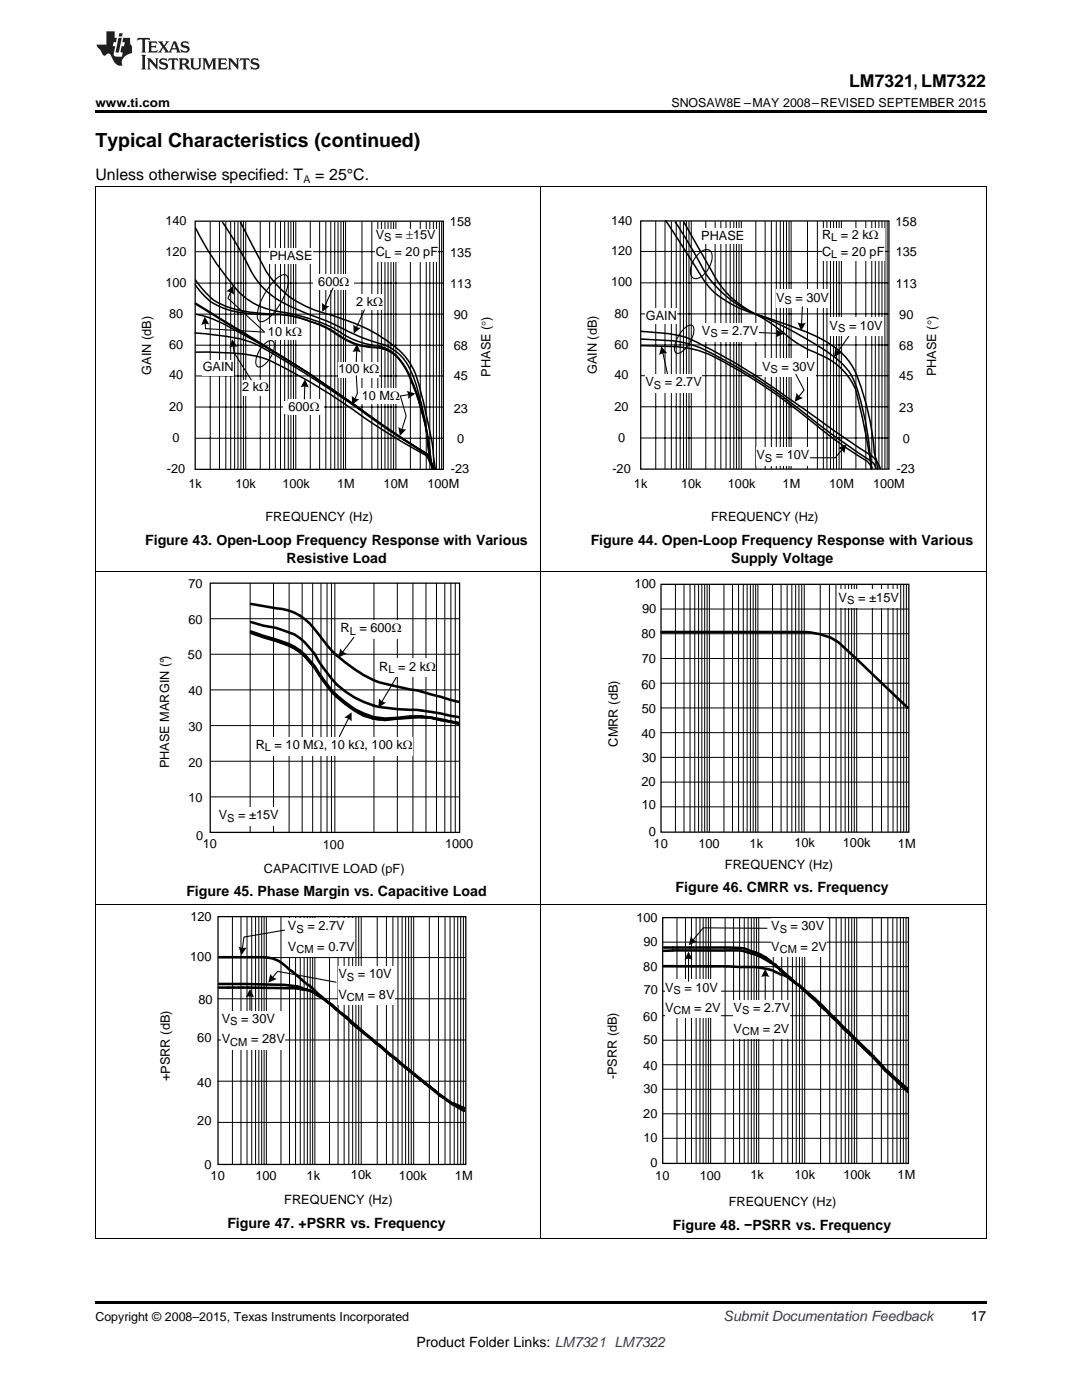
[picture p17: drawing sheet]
<svg xmlns="http://www.w3.org/2000/svg" width="216mm" height="279mm" viewBox="0 0 216 279" stroke-linecap="round" stroke-linejoin="round" font-family="sans-serif">
<defs><g id="words">
<text font-size="3.9" x="19" y="29.3">Typical Characteristics (continued)</text>
<text font-size="3.5" x="169.4" y="17.3">LM7321, LM7322</text>
<g font-size="3.2">
<text x="19" y="36">Unless otherwise specified: T</text>
<text x="62.9" y="36">= 25°C.</text>
</g>
<g font-size="2.8">
<text x="29" y="108.8">Figure 43. Open-Loop Frequency Response with Various</text>
<text x="57.2" y="112.3">Resistive Load</text>
<text x="117.9" y="108.8">Figure 44. Open-Loop Frequency Response with Various</text>
<text x="145.9" y="112.3">Supply Voltage</text>
<text x="37.2" y="178.9">Figure 45. Phase Margin vs. Capacitive Load</text>
<text x="134.8" y="178.1">Figure 46. CMRR vs. Frequency</text>
<text x="45.4" y="245">Figure 47. +PSRR vs. Frequency</text>
<text x="134.3" y="245.4">Figure 48. −PSRR vs. Frequency</text>
<text x="193.7" y="263.6">17</text>
<text x="83.1" y="268.9">Product Folder Links: LM7321 LM7322</text>
</g>
<text font-size="2.8" fill="#0000c8" x="144.4" y="263.6">Submit Documentation Feedback</text>
<g font-size="2.6">
<text x="126.6" y="117.4">100</text>
<text x="128.1" y="122.3">90</text>
<text x="167.3" y="120.1">V</text>
<text x="171.2" y="120.1">= ±15V</text>
<text x="128" y="127.4">80</text>
<text x="128" y="137.4">60</text>
<text x="128" y="132.3">70</text>
<text x="128" y="142.3">50</text>
<text x="123.3" y="149" transform="rotate(-90 123.3 149)">CMRR (dB)</text>
<text x="128" y="147.3">40</text>
<text x="128.1" y="152">30</text>
<text x="128" y="156.9">20</text>
<text x="128" y="161.5">10</text>
<text x="129.5" y="166.9">0</text>
<text x="130.4" y="169.2">10</text>
<text x="139.4" y="169.2">100</text>
<text x="144.6" y="173.5">FREQUENCY (Hz)</text>
<text x="149.6" y="169.2">1k</text>
<text x="158.5" y="169.1">10k</text>
<text x="168.2" y="169.1">100k</text>
<text x="179.2" y="169.2">1M</text>
<text x="38" y="183.7">120</text>
<text x="57.4" y="185.7">V</text>
<text x="61.3" y="185.7">= 2.7V</text>
<text x="37.9" y="191.8">100</text>
<text x="57.4" y="189.8">V</text>
<text x="63.3" y="189.8">= 0.7V</text>
<text x="67.5" y="195.3">V</text>
<text x="71.4" y="195.3">= 10V</text>
<text x="39.6" y="200.4">80</text>
<text x="67.5" y="199.4">V</text>
<text x="73.4" y="199.4">= 8V</text>
<text x="39.4" y="208">60</text>
<text x="44.2" y="204.1">V</text>
<text x="44.2" y="208.2">V</text>
<text x="48.1" y="204.1">= 30V</text>
<text x="50.1" y="208.2">= 28V</text>
<text x="33.9" y="215.8" transform="rotate(-90 33.9 215.8)">+PSRR (dB)</text>
<text x="39.4" y="217">40</text>
<text x="39.4" y="224.6">20</text>
<text x="40.8" y="233.2">0</text>
<text x="42" y="235.5">10</text>
<text x="51" y="235.5">100</text>
<text x="61.2" y="235.5">1k</text>
<text x="70" y="235.4">10k</text>
<text x="79.6" y="235.4">100k</text>
<text x="90.8" y="235.5">1M</text>
<text x="56.7" y="240.3">FREQUENCY (Hz)</text>
</g>
<g font-size="2.5">
<text x="19" y="21.4">www.ti.com</text>
<text x="134" y="21.4">SNOSAW8E –MAY 2008–REVISED SEPTEMBER 2015</text>
<text x="33" y="44.9">140</text>
<text x="75" y="47.7">V</text>
<text x="78.9" y="47.7">= r</text>
<text x="82.4" y="47.7">15V</text>
<text x="89.8" y="45.1">158</text>
<text x="121.9" y="44.9">140</text>
<text x="139.9" y="47.9">PHASE</text>
<text x="164" y="47.6">R</text>
<text x="167.8" y="47.6">= 2 k</text>
<text x="173.4" y="47.6">:</text>
<text x="178.7" y="45.1">158</text>
<text x="33" y="51">120</text>
<text x="53.8" y="51.8">PHASE</text>
<text x="75" y="51">C</text>
<text x="78.7" y="51">= 20 pF</text>
<text x="89.8" y="51.2">135</text>
<text x="121.9" y="51">120</text>
<text x="164" y="51">C</text>
<text x="167.8" y="51">= 20 pF</text>
<text x="178.7" y="51.2">135</text>
<text x="33" y="57.2">100</text>
<text x="63.5" y="57.1">600</text>
<text x="67.8" y="57.1">:</text>
<text x="89.8" y="57.5">113</text>
<text x="121.9" y="57.2">100</text>
<text x="178.7" y="57.4">113</text>
<text x="33.7" y="63.5">80</text>
<text x="71.1" y="61.1">2 k</text>
<text x="74.5" y="61.1">:</text>
<text x="90.5" y="63.7">90</text>
<text x="122.6" y="63.4">80</text>
<text x="128.9" y="63.9">GAIN</text>
<text x="154.8" y="60.2">V</text>
<text x="158.7" y="60.2">= 30V</text>
<text x="165.5" y="65.8">V</text>
<text x="169.4" y="65.8">= 10V</text>
<text x="179.4" y="63.7">90</text>
<text x="33.7" y="69.7">60</text>
<text x="53.5" y="67">10 k</text>
<text x="58.3" y="67">:</text>
<text x="90.5" y="69.9">68</text>
<text x="122.6" y="69.6">60</text>
<text x="140" y="66.9">V</text>
<text x="143.9" y="66.9">= 2.7V</text>
<text x="179.4" y="69.9">68</text>
<text x="30.2" y="74.8" transform="rotate(-90 30.2 74.8)">GAIN (dB)</text>
<text x="33.7" y="75.7">40</text>
<text x="40.4" y="74.1">GAIN</text>
<text x="67.5" y="74.5">100 k:</text>
<text x="90.5" y="75.9">45</text>
<text x="97.9" y="75.2" transform="rotate(-90 97.9 75.2)">PHASE (q)</text>
<text x="119.1" y="74.7" transform="rotate(-90 119.1 74.7)">GAIN (dB)</text>
<text x="122.6" y="75.6">40</text>
<text x="128.8" y="77.1">V</text>
<text x="132.6" y="77.1">= 2.7V</text>
<text x="152.1" y="74">V</text>
<text x="155.9" y="74">= 30V</text>
<text x="179.4" y="75.9">45</text>
<text x="186.8" y="75.1" transform="rotate(-90 186.8 75.1)">PHASE (q)</text>
<text x="33.7" y="82.1">20</text>
<text x="48.3" y="78.1">2 k:</text>
<text x="57.6" y="82.1">600:</text>
<text x="72.2" y="79.8">10 M</text>
<text x="77.8" y="79.8">:</text>
<text x="90.5" y="82.3">23</text>
<text x="122.6" y="82">20</text>
<text x="179.4" y="82.3">23</text>
<text x="34.4" y="88.2">0</text>
<text x="91.2" y="88.4">0</text>
<text x="123.3" y="88.1">0</text>
<text x="180.1" y="88.4">0</text>
<text x="33.3" y="94.4">-20</text>
<text x="90" y="94.5">-23</text>
<text x="122.2" y="94.4">-20</text>
<text x="150.9" y="91.7">V</text>
<text x="154.8" y="91.7">= 10V</text>
<text x="178.9" y="94.4">-23</text>
<text x="37.6" y="97.5">1k</text>
<text x="47" y="97.5">10k</text>
<text x="56.3" y="97.5">100k</text>
<text x="67.3" y="97.5">1M</text>
<text x="76.6" y="97.5">10M</text>
<text x="85.3" y="97.5">100M</text>
<text x="126.5" y="97.4">1k</text>
<text x="135.9" y="97.4">10k</text>
<text x="145.2" y="97.4">100k</text>
<text x="156.2" y="97.4">1M</text>
<text x="165.5" y="97.4">10M</text>
<text x="174.2" y="97.4">100M</text>
<text x="53" y="104">FREQUENCY (Hz)</text>
<text x="141.9" y="103.9">FREQUENCY (Hz)</text>
<text x="37.6" y="117.4">70</text>
<text x="37.6" y="124.5">60</text>
<text x="37.5" y="131.4">50</text>
<text x="68" y="126.2">R</text>
<text x="71.7" y="126.2">= 600:</text>
<text x="75.7" y="133.9">R</text>
<text x="79.4" y="133.9">= 2 k</text>
<text x="85" y="133.9">:</text>
<text x="37.6" y="138.7">40</text>
<text x="37.6" y="146">30</text>
<text x="51" y="149.5">R</text>
<text x="54.8" y="149.5">= 10 M</text>
<text x="62.6" y="149.5">:</text>
<text x="64.6" y="149.5">, 10 k:, 100 k:</text>
<text x="33.8" y="153.3" transform="rotate(-90 33.8 153.3)">PHASE MARGIN (°)</text>
<text x="37.6" y="153.1">20</text>
<text x="37.6" y="160">10</text>
<text x="39.1" y="167.6">0</text>
<text x="43.7" y="163.5">V</text>
<text x="47.5" y="163.5">= ±15V</text>
<text x="40.5" y="169.3">10</text>
<text x="64.4" y="169.4">100</text>
<text x="88.8" y="169.3">1000</text>
<text x="52.7" y="174.2">CAPACITIVE LOAD (pF)</text>
<text x="127" y="183.9">100</text>
<text x="153.9" y="185.7">V</text>
<text x="157.8" y="185.7">= 30V</text>
<text x="128.4" y="188.7">90</text>
<text x="153.9" y="189.7">V</text>
<text x="159.7" y="189.7">= 2V</text>
<text x="128.4" y="193.8">80</text>
<text x="132.7" y="197.9">V</text>
<text x="136.6" y="197.9">= 10V</text>
<text x="128.4" y="203.8">60</text>
<text x="128.5" y="198.4">70</text>
<text x="132.7" y="202">V</text>
<text x="138.5" y="202">= 2V</text>
<text x="146.4" y="202">V</text>
<text x="150.3" y="202">= 2.7V</text>
<text x="128.4" y="208.4">50</text>
<text x="146.4" y="206.1">V</text>
<text x="152.2" y="206.1">= 2V</text>
<text x="123.1" y="215.4" transform="rotate(-90 123.1 215.4)">-PSRR (dB)</text>
<text x="128.4" y="213.5">40</text>
<text x="128.4" y="218.1">30</text>
<text x="128.4" y="223">20</text>
<text x="128.4" y="227.9">10</text>
<text x="129.8" y="233">0</text>
<text x="130.8" y="235.4">10</text>
<text x="139.6" y="235.4">100</text>
<text x="149.8" y="235.4">1k</text>
<text x="158.5" y="235.3">10k</text>
<text x="168.3" y="235.3">100k</text>
<text x="179.1" y="235.4">1M</text>
<text x="145.4" y="240.7">FREQUENCY (Hz)</text>
<text x="19" y="263.6">Copyright © 2008–2015, Texas Instruments Incorporated</text>
</g>
<g font-size="2.2">
<text x="76.7" y="48.1">S</text>
<text x="76.8" y="51.5">L</text>
<text x="165.9" y="48.1">L</text>
<text x="165.9" y="51.5">L</text>
<text x="156.5" y="60.6">S</text>
<text x="141.7" y="67.3">S</text>
<text x="167.2" y="66.3">S</text>
<text x="130.5" y="77.6">S</text>
<text x="153.8" y="74.4">S</text>
<text x="152.6" y="92.2">S</text>
<text x="169" y="120.6">S</text>
<text x="69.8" y="126.7">L</text>
<text x="77.5" y="134.3">L</text>
<text x="52.9" y="150">L</text>
<text x="45.4" y="164">S</text>
<text x="59.1" y="186.2">S</text>
<text x="59.1" y="190.2">CM</text>
<text x="155.6" y="186.1">S</text>
<text x="155.6" y="190.2">CM</text>
<text x="69.2" y="195.7">S</text>
<text x="69.2" y="199.8">CM</text>
<text x="134.4" y="198.4">S</text>
<text x="134.4" y="202.4">CM</text>
<text x="148.1" y="202.5">S</text>
<text x="45.9" y="204.6">S</text>
<text x="45.9" y="208.7">CM</text>
<text x="148.1" y="206.5">CM</text>
</g>
<text font-size="2.1" x="60.5" y="36.6">A</text>
</g></defs>
<path d="M19 259.7h177.8v.5h-177.8z" fill="#000"/>
<g fill="none" stroke="#000" stroke-width=".2">
<path d="M19.1 180.6v66.6M107.9 180.6v66.6M132.2 188h49M132.2 192.9h49M132.2 197.8h49M135.1 183.1v49.1M136.8 183.1v49.1M138 183.1v49.1M138.9 183.1v49.1M139.7 183.1v49.1M140.3 183.1v49.1M140.9 183.1v49.1"/>
<path d="M141.4 183.1v49.1M141.8 183.1v49.1M144.7 183.1v49.1M146.4 183.1v49.1M147.6 183.1v49.1M148.5 183.1v49.1M149.3 183.1v49.1M149.9 183.1v49.1M150.5 183.1v49.1M151 183.1v49.1M151.4 183.1v49.1M154.3 183.1v49.1"/>
<path d="M156 183.1v49.1M157.2 183.1v49.1M158.1 183.1v49.1M158.9 183.1v49.1M159.5 183.1v49.1M160.1 183.1v49.1M160.6 183.1v49.1M163.7 183.1v49.1M165.6 183.1v49.1M166.8 183.1v49.1M167.8 183.1v49.1M168.7 183.1v49.1"/>
<path d="M169.4 183.1v49.1M170 183.1v49.1M170.5 183.1v49.1M171 183.1v49.1M174.1 183.1v49.1M175.9 183.1v49.1M177.2 183.1v49.1M178.2 183.1v49.1M179 183.1v49.1M179.7 183.1v49.1M180.3 183.1v49.1M180.8 183.1v49.1"/>
<path d="M196.8 180.6v66.6M132.2 202.7h49M132.2 207.6h49M132.2 212.5h49M132.2 217.4h49M132.2 222.3h49M132.2 227.2h49M19 247.1h177.8"/>
</g>
<g fill="none" stroke="#000" stroke-width=".51">
<path d="M132.4 192.8h2.7M132.5 189.1h12.9l3.2 .2M134.2 189.7l-1.7 .1M134.2 189.7h10.5M135.3 192.8h9.7l2.9 .2a14.4 14.4 0 0 1 8.3 1.6 6.4 6.4 0 0 1 2.4 1.6l.5 .2a44.3 44.3 0 0 1 6.4 5.8l8.8 8.6a56.2 56.2 0 0 0 6.8 6.5M144.8 189.7a8.5 8.5 0 0 1 4.5 .4 11.9 11.9 0 0 1 4.5 2 1.92 1.92 0 0 1 1.5 1l.9 1 2.4 1.9M148.9 189.4l1 .4a8.5 8.5 0 0 1 4.3 2.6l1.5 1 2.9 2.6M158.6 196l2 1.7M160.6 197.7l8.8 8.5M160.6 197.7l4.4 4.1 4.4 4.4M169.4 206.2l3.9 3.9M173.3 210.1l.5 .5a44.4 44.4 0 0 0 5.4 5.4l.9 .9"/>
<path d="M173.3 210.1l1 .9 2.4 2.6 1.9 1.7 1.5 1.6M180.1 216.9l1 1M180.1 216.9l1 .9"/>
</g>
<path d="M132.2 183.1h49.1v49.1h-49.1z" fill="none" stroke="#000" stroke-width=".25"/>
<g fill="#fff">
<path d="M153.9 183.3h11.1v7.7h-11.1z" fill-rule="evenodd"/>
<path d="M132.7 195.5h11.1v7.7h-11.1z" fill-rule="evenodd"/>
<path d="M146.4 199.6h11.3v7.7h-11.3z" fill-rule="evenodd"/>
</g>
<path d="M137.4 191.1v4.7M152.7 194.6v4.9M153 185.3l-12.7-.1-2.1 2.5" fill="none" stroke="#000" stroke-width=".21"/>
<g fill="#000">
<path d="M137.4 189.9l.8 1.6a1.84 1.84 0 0 0-1.6 0z" fill-rule="evenodd"/>
<path d="M137.9 186.8a1.84 1.84 0 0 0 1.2 1.1l-1.6 .7z" fill-rule="evenodd"/>
<path d="M152.7 193.4l.8 1.6a1.84 1.84 0 0 0-1.6 0z" fill-rule="evenodd"/>
</g>
<g fill="none" stroke="#000" stroke-width=".51">
<path d="M43.7 196.4l13.1 .2 2.5 .3 .9 .2M43.7 197.1l15.6 .1M43.8 191h8.8a6.4 6.4 0 0 1 4.7 2M57.3 193.1l4.4 3.6 3.5 3.1M59.3 197.3l1.9 .3M60.2 197.3l1.1 .2M60.2 197.4l1.1 .1M61.3 197.5a3.6 3.6 0 0 1 1.9 1l2 1.3M65.2 199.8l2.9 2.4M65.2 199.8l1 .7 1.9 1.7M68.1 202.2l1 .9M68.1 202.2l1 .7 4.9 4.3"/>
<path d="M69.1 203.1l1.4 1.4 1.5 1.1M69.1 203.1l2.9 2.5M72 205.6l4 3.3M73 206.5l1 .7M74 207.2l1 .9M75 208.1l1 .8M75 208.1l1 .7 1.9 1.7M76 208.9l1.9 1.7 1 .7M76.9 209.8l1 .7M77.9 210.5l1 .8M77.9 210.5l3 2.4M78.9 211.3l.9 .9"/>
<path d="M79.8 212.2l2 1.5M79.8 212.2l1.1 .7M80.9 212.9l.9 .8M80.9 212.9l2.9 2.4M81.8 213.7l3 2.5M82.8 214.6l1 .7M83.8 215.3l1 .9M83.8 215.3l2 1.6M84.8 216.2l2.9 2.2M84.8 216.2l1 .7M85.8 216.9l1.9 1.7 1 .5M85.8 216.9l1.9 1.5"/>
<path d="M87.7 218.4l1 .7M88.7 219.1l.9 .8M89.6 219.9l3 1.2M89.6 219.9l3 1.4M89.6 219.9l.5 .4 2.5 1.4"/>
</g>
<path d="M43.5 182.9h49.4v49.5h-49.4z" fill="none" stroke="#000" stroke-width=".26"/>
<g fill="none" stroke="#000" stroke-width=".2">
<path d="M43.5 191.1h49.4M43.5 199.3h49.4M46.4 182.9v49.5M48.1 182.9v49.5M49.3 182.9v49.5M50.2 182.9v49.5M51 182.9v49.5M51.6 182.9v49.5M52.2 182.9v49.5M52.7 182.9v49.5M53.1 182.9v49.5M56.1 182.9v49.5"/>
<path d="M57.8 182.9v49.5M59 182.9v49.5M59.9 182.9v49.5M60.7 182.9v49.5M61.3 182.9v49.5M61.9 182.9v49.5M62.4 182.9v49.5M62.8 182.9v49.5M65.8 182.9v49.5M67.5 182.9v49.5M68.7 182.9v49.5M69.6 182.9v49.5"/>
<path d="M70.4 182.9v49.5M71 182.9v49.5M71.6 182.9v49.5M72.1 182.9v49.5M75.3 182.9v49.5M77.1 182.9v49.5M78.4 182.9v49.5M79.4 182.9v49.5M80.2 182.9v49.5M80.9 182.9v49.5M81.5 182.9v49.5M82.1 182.9v49.5"/>
<path d="M82.5 182.9v49.5M85.7 182.9v49.5M87.5 182.9v49.5M88.8 182.9v49.5M89.8 182.9v49.5M90.6 182.9v49.5M91.3 182.9v49.5M91.9 182.9v49.5M92.5 182.9v49.5M43.5 207.6h49.4M43.5 215.8h49.4M43.5 224h49.4"/>
</g>
<g fill="#fff">
<path d="M57.4 183.3h13.4v7.7h-13.4z" fill-rule="evenodd"/>
<path d="M67.5 192.9h11.2v7.7h-11.2z" fill-rule="evenodd"/>
<path d="M44.2 201.7h12.7v7.8h-12.7z" fill-rule="evenodd"/>
</g>
<path d="M79.3 134.9l-3.2 5.2M69.6 143.3l-1.9 3.7M49.9 198.6v3M54.3 195.2l1.1-1.3 11.6 2.1M56.8 185.6l-8.1 1.4-.3 2.4" fill="none" stroke="#000" stroke-width=".21"/>
<g fill="#000">
<path d="M68.7 143.2l1.5-1v1.8a1.84 1.84 0 0 0-1.5-.8z" fill-rule="evenodd"/>
<path d="M75.6 139.4a1.84 1.84 0 0 0 1.5 .8l-1.6 1z" fill-rule="evenodd"/>
<path d="M47.6 188.9l1 .3 .6-.1-1 1.5z" fill-rule="evenodd"/>
<path d="M49.9 197.4l.8 1.6a1.86 1.86 0 0 0-1.7 0z" fill-rule="evenodd"/>
<path d="M54 194.3l.6 .8 .6 .3-1.7 .7z" fill-rule="evenodd"/>
</g>
<g fill="none" stroke="#000" stroke-width=".2">
<path d="M19.1 114.1v66.5M49.9 116.4v49.6M54.6 116.4v49.6M57.7 116.4v49.7M60.3 116.4v49.7M62.4 116.4v49.6M64 116.4v49.7M65.3 116.4v49.6M66.1 116.4v49.6M66.8 116.4v49.6M74.6 116.3v49.8M79.3 116.3v49.7"/>
<path d="M82.4 116.3v49.8M85 116.3v49.8M87.1 116.3v49.8M88.8 116.3v49.8M90 116.3v49.7M90.8 116.3v49.8M107.9 114.1v66.5M196.8 114.1v66.5M41.9 137.7h49.7M41.9 130.6h49.7M42 123.5h49.7M41.9 144.8h49.7"/>
<path d="M42 159h49.6M42 151.9h49.6M19 180.6h177.8"/>
</g>
<path d="M50.1 126.2l2.5 .8a21.7 21.7 0 0 1 7.2 3.1M50.1 124.1l2.5 .8a26.1 26.1 0 0 1 6.1 1.7 13 13 0 0 1 4.9 5.4l.9 1.3a17.9 17.9 0 0 0 14.8 8.2 43.6 43.6 0 0 1 10.4 1.3l1.8 .3M50.1 126l5 1.6a11.5 11.5 0 0 1 6.7 4.2l1 1.2 .8 1.3a19.7 19.7 0 0 0 10.9 8.8l2.3 .3 2.5-.1a22 22 0 0 1 10.4 .7l1.8 .3M50.1 120.5l5 .9a10.7 10.7 0 0 1 8.5 5.2 27.8 27.8 0 0 0 12 9.6l6.3 1.4 1.2 .2 8.4 2.3M50.1 126.3l7.4 2.5 2.3 1.3M59.8 130.1a33.2 33.2 0 0 1 5.6 6.8 18.3 18.3 0 0 0 9.1 6.5M59.8 130.1a23.9 23.9 0 0 1 4.7 5.8 20.8 20.8 0 0 0 8 6.9l2 .6M84.2 143.1l-7.4 .6-2.3-.3M84.2 143.1l2 .2 5.3 1.1M84.2 143.1h-2.3a24.8 24.8 0 0 1-7.4 .3" fill="none" stroke="#000" stroke-width=".51"/>
<path d="M42 116.4h49.7v49.7h-49.7z" fill="none" stroke="#000" stroke-width=".25"/>
<g fill="#fff">
<path d="M68 123.8h12.1v3.6h-12.1z" fill-rule="evenodd"/>
<path d="M75.7 131.5h11.3v3.6h-11.3z" fill-rule="evenodd"/>
<path d="M51 147.1h31.3v3.6h-31.3z" fill-rule="evenodd"/>
</g>
<path d="M70.6 127.2l-2.3 3" fill="none" stroke="#000" stroke-width=".21"/>
<path d="M67.9 129.4a1.84 1.84 0 0 0 1.3 1l-1.6 .8z" fill-rule="evenodd" fill="#000"/>
<path d="M43.7 161.2h11.9v3.6h-11.9z" fill-rule="evenodd" fill="#fff"/>
<path d="M132 126.1h28.6a13.1 13.1 0 0 1 6.7 2.1l13.8 13" fill="none" stroke="#000" stroke-width=".51"/>
<path d="M131.9 116.6h49.4v49.5h-49.4z" fill="none" stroke="#000" stroke-width=".26"/>
<g fill="none" stroke="#000" stroke-width=".2">
<path d="M134.8 116.6v49.5M136.5 116.6v49.5M137.7 116.6v49.5M138.6 116.6v49.5M139.4 116.6v49.5M140 116.6v49.5M140.6 116.6v49.5M141.1 116.6v49.5M141.5 116.6v49.5M144.5 116.6v49.5M146.2 116.6v49.5M147.4 116.6v49.5"/>
<path d="M148.3 116.6v49.5M149.1 116.6v49.5M149.7 116.6v49.5M150.3 116.6v49.5M150.8 116.6v49.5M151.2 116.6v49.5M154.1 116.6v49.5M155.9 116.6v49.5M157.1 116.6v49.5M158 116.6v49.5M158.8 116.6v49.5M159.4 116.6v49.5"/>
<path d="M160 116.6v49.5M160.5 116.6v49.5M163.7 116.6v49.5M165.5 116.6v49.5M166.8 116.6v49.5M167.8 116.6v49.5M168.6 116.6v49.5M169.3 116.6v49.5M169.9 116.6v49.5M170.5 116.6v49.5M170.9 116.6v49.5M174.1 116.6v49.5"/>
<path d="M175.9 116.6v49.5M177.2 116.6v49.5M178.2 116.6v49.5M179 116.6v49.5M179.7 116.6v49.5M180.3 116.6v49.5M180.9 116.6v49.5M131.9 121.5h49.4M131.9 126.5h49.4M131.9 131.4h49.4M131.9 136.3h49.4M131.9 141.3h49.4"/>
<path d="M131.9 146.2h49.4M131.9 151.2h49.4M131.9 156.1h49.4M131.9 161h49.4"/>
</g>
<path d="M167.3 117.7h12.1v3.7h-12.1z" fill-rule="evenodd" fill="#fff"/>
<path d="M19.1 37.3v76.8M107.9 37.3v76.8M196.8 37.3v76.8M19 114h177.8" fill="none" stroke="#000" stroke-width=".2"/>
<path d="M38.9 44.1h49.6v49.6h-49.6z" fill-rule="evenodd" fill="#fff"/>
<path d="M38.9 44.1h49.6v49.6h-49.6z" fill="none" stroke="#000" stroke-width=".25"/>
<g fill="none" stroke="#000" stroke-width=".2">
<path d="M39 56.5h49.4M39 50.2h49.4M41.9 44.2v49.5M43.8 44.1v49.6M45.1 44.2v49.4M46 44.2v49.5M46.8 44.2v49.4M47.5 44.1v49.6M48.1 44.2v49.5M48.6 44.2v49.4M49 44.2v49.5M51.9 44.2v49.5"/>
<path d="M53.8 44.2v49.4M54.9 44.2v49.4M56 44.2v49.4M56.8 44.2v49.4M57.5 44.2v49.4M58 44.2v49.4M58.6 44.2v49.5M59 44.2v49.4M61.9 44.1v49.6M63.8 44.1v49.6M65 44.2v49.4M66 44.2v49.4"/>
<path d="M66.8 44.2v49.5M67.4 44.2v49.4M68 44.2v49.5M68.5 44.2v49.4M69 44.2v49.5M72.2 44.2v49.5M74.2 44.2v49.5M75.4 44.2v49.5M76.1 44.2v49.4M76.8 44.2v49.4M77.4 44.2v49.5M78 44.2v49.4"/>
<path d="M78.5 44.2v49.4M79 44.2v49.4M81.9 44.2v49.5M83.9 44.2v49.5M85.1 44.2v49.4M85.8 44.2v49.5M86.5 44.2v49.4M87.1 44.2v49.5M87.7 44.2v49.4M88.1 44.2v49.4M39 68.9h49.5M39 62.7h49.4"/>
<path d="M39 75h49.4M38.9 87.5h49.6M39 81.2h49.4"/>
</g>
<g fill="#fff">
<path d="M75 45.7h12.4v6.4h-12.4z" fill-rule="evenodd"/>
<path d="M53.8 49.6h8.6v3h-8.6z" fill-rule="evenodd"/>
<path d="M40.4 71.8h6.3v3.1h-6.3z" fill-rule="evenodd"/>
</g>
<path d="M46.1 58.1l-.6 1.4 7.2 6.7M71.2 69.9l-.1 2.5M79.9 79.1l1.1 3.9-.8 2.8M81.7 78.7l-1.8 .3" fill="none" stroke="#000" stroke-width=".21"/>
<g fill="#000">
<path d="M45.2 58.2l1.4-1.2 .1 1.8a1.85 1.85 0 0 0-1.5-.6z" fill-rule="evenodd"/>
<path d="M71.2 68.7l.8 1.6a1.84 1.84 0 0 0-1.7 0z" fill-rule="evenodd"/>
<path d="M81.1 78l1.8 .6-1.5 1a1.83 1.83 0 0 0-.3-1.6z" fill-rule="evenodd"/>
<path d="M79.5 85.2a1.83 1.83 0 0 0 1.6 .5l-1.3 1.3z" fill-rule="evenodd"/>
</g>
<g fill="#fff">
<path d="M72.2 77.5h7.6v3.1h-7.6z" fill-rule="evenodd"/>
<path d="M71.1 58.8h5.3v3.1h-5.3z" fill-rule="evenodd"/>
<path d="M62.5 55.1h8.2v2.5h-8.2z" fill-rule="evenodd"/>
<path d="M63.5 54.8h6.2v3.1h-6.2z" fill-rule="evenodd"/>
<path d="M67.5 72.2h8.2v3.1h-8.2z" fill-rule="evenodd"/>
</g>
<path d="M38.9 56.8a12.3 12.3 0 0 0 9.9 5.7l4.5 .3a23.9 23.9 0 0 1 14.5 4.4 13.2 13.2 0 0 0 7.8 2.2 6.9 6.9 0 0 1 5.3 4l.3 .6a57.1 57.1 0 0 1 4.9 18.8l.1 .6M39 55.9a12.3 12.3 0 0 0 7 5.6l3.5 .7 4.1 .4a26.9 26.9 0 0 1 14.8 4.8 15.1 15.1 0 0 0 7.3 2 8.4 8.4 0 0 1 5.9 5.5 53.4 53.4 0 0 1 4.3 16.7l.5 2M39.1 45.6a53.9 53.9 0 0 0 9.3 13.4 15.7 15.7 0 0 0 8.8 3.4 31.1 31.1 0 0 1 12.4 4.9 20.5 20.5 0 0 0 6.7 1.9 9.4 9.4 0 0 1 5.4 5.6 43.2 43.2 0 0 1 3.8 15.2l1 3.6M44.4 44.4l3.4 5.3a48.6 48.6 0 0 0 4.2 7.2 20.9 20.9 0 0 0 8.6 5.4 73.9 73.9 0 0 1 10.8 4.7l3.6 1.3a9.8 9.8 0 0 1 7.6 7.1 66.5 66.5 0 0 1 2.9 13l.7 5.3M48 44.4l3.6 6.8a19.6 19.6 0 0 0 14.4 11.6 35.3 35.3 0 0 1 14.2 7.6 14.9 14.9 0 0 1 3.7 7.7l1 4a74 74 0 0 1 2 11.5M38.9 60.6l22.7 13.9 7.4 5.1a312 312 0 0 0 16.3 11.2l.4 .6 .9 2.2-.9-2.1a2.57 2.57 0 0 0-1.7-1.5l-5.5-3.5a323.9 323.9 0 0 0-24.5-16.2 21 21 0 0 0-10.5-3.4l-4.6-.4M39.1 60.5l22.6 14 7.3 5.1a269.8 269.8 0 0 0 16.3 11.1l.4 .6 .9 2.2M39.1 70.3h2.9a37.3 37.3 0 0 1 11.2 1.4 119.5 119.5 0 0 1 20.5 12.4l6.1 3.8 5.1 2.9 .5 .6 1.1 2.2M39.1 62.7l.4 .1a23.3 23.3 0 0 1 7.4 3.1l7 3.9 5.8 3.5 9.3 6.3a263.9 263.9 0 0 0 16.3 11.1l.4 .6 .9 2.1" fill="none" stroke="#000" stroke-width=".3"/>
<path d="M66.5 57.5l-1.7 3.6M71.1 75l.2 3.5-.5 1.2M72.7 61.8l-1.6 3.7" fill="none" stroke="#000" stroke-width=".21"/>
<g fill="#000">
<path d="M64.2 60.4a1.83 1.83 0 0 0 1.5 .7l-1.4 1.1z" fill-rule="evenodd"/>
<path d="M70.5 64.8a1.84 1.84 0 0 0 1.5 .6l-1.4 1.2z" fill-rule="evenodd"/>
<path d="M70.2 79a1.84 1.84 0 0 0 1.5 .7l-1.4 1.1z" fill-rule="evenodd"/>
</g>
<g fill="#fff">
<path d="M53.5 64.7h6.7v3.1h-6.7z" fill-rule="evenodd"/>
<path d="M48.3 75.8h5.4v3.1h-5.4z" fill-rule="evenodd"/>
<path d="M56.6 80h8.1v2.6h-8.1z" fill-rule="evenodd"/>
<path d="M57.6 79.7h6.2v3.1h-6.2z" fill-rule="evenodd"/>
</g>
<path d="M54.6 56.2a2.84 2.84 0 0 1 2.5-1.3 1.88 1.88 0 0 1 .3 2 12.8 12.8 0 0 1-4.3 6.9 1.04 1.04 0 0 1-1.3 .3 1.04 1.04 0 0 1-.5-1.3 12.6 12.6 0 0 1 3.3-6.6zM40.9 64.4l.1 1.2 11.8 .7M46.5 68.9l.2 1.5 3.4 5.4M52.7 68.7a1.63 1.63 0 0 1 1.7-.7 1.63 1.63 0 0 1 .2 1.9 4.8 4.8 0 0 1-2.8 3.4 .93 .93 0 0 1-.8-1.3 5.9 5.9 0 0 1 1.7-3.3zM60.8 76.9l-.1 2.7" fill="none" stroke="#000" stroke-width=".21"/>
<g fill="#000">
<path d="M40.9 63.2l.9 1.6a1.84 1.84 0 0 0-1.7 .1z" fill-rule="evenodd"/>
<path d="M46.3 67.7l1.1 1.5a1.84 1.84 0 0 0-1.6 .3z" fill-rule="evenodd"/>
<path d="M60.9 75.7l.7 1.7a1.84 1.84 0 0 0-1.6-.1z" fill-rule="evenodd"/>
</g>
<path d="M127.8 44.1h49.6v49.5h-49.6z" fill-rule="evenodd" fill="#fff"/>
<path d="M127.8 44.1h49.6v49.5h-49.6z" fill="none" stroke="#000" stroke-width=".25"/>
<g fill="none" stroke="#000" stroke-width=".2">
<path d="M127.9 56.4h49.4M127.9 50.2h49.4M130.8 44.1v49.5M132.7 44.1v49.5M134 44.1v49.5M134.9 44.1v49.5M135.7 44.1v49.5M136.4 44.1v49.5M137 44.1v49.5M137.5 44.1v49.5M137.9 44.1v49.5M140.8 44.1v49.5"/>
<path d="M142.7 44.1v49.5M143.8 44.1v49.5M144.9 44.1v49.5M145.7 44.1v49.5M146.4 44.1v49.5M146.9 44.1v49.5M147.5 44.1v49.5M147.9 44.1v49.5M150.8 44.1v49.5M152.7 44.1v49.5M153.9 44.1v49.5M154.9 44.1v49.5"/>
<path d="M155.7 44.1v49.5M156.3 44.1v49.5M156.9 44.1v49.5M157.4 44.1v49.5M157.9 44.1v49.5M161.1 44.1v49.5M163.1 44.1v49.5M164.3 44.1v49.5M165 44.1v49.5M165.7 44.1v49.5M166.3 44.1v49.5M166.9 44.1v49.5"/>
<path d="M167.4 44.1v49.5M167.9 44.1v49.5M170.8 44.1v49.5M172.8 44.1v49.5M174 44.1v49.5M174.7 44.1v49.5M175.4 44.1v49.5M176 44.1v49.5M176.6 44.1v49.5M177 44.1v49.5M127.9 68.8h49.5M127.9 62.6h49.4"/>
<path d="M127.9 75h49.4M127.8 87.4h49.6M127.9 81.2h49.4"/>
</g>
<path d="M164 45.6h12.5v6.4h-12.5z" fill-rule="evenodd" fill="#fff"/>
<path d="M151.2 66.4l4 .1M169.6 66.7l-2.5 3.5" fill="none" stroke="#000" stroke-width=".21"/>
<g fill="#000">
<path d="M154.8 65.7l1.6 .9-1.7 .7a1.84 1.84 0 0 0 .1-1.6z" fill-rule="evenodd"/>
<path d="M166.7 69.4a1.83 1.83 0 0 0 1.3 1l-1.6 .8z" fill-rule="evenodd"/>
</g>
<g fill="#fff">
<path d="M165.5 63.4h10.6v3.6h-10.6z" fill-rule="evenodd"/>
<path d="M154.8 57.8h10.6v3.6h-10.6z" fill-rule="evenodd"/>
</g>
<path d="M160.1 61.2l-.2 3.6" fill="none" stroke="#000" stroke-width=".21"/>
<path d="M159.1 64.3a1.84 1.84 0 0 0 1.7 .1l-.9 1.6z" fill-rule="evenodd" fill="#000"/>
<path d="M140 64.5h11.3v3.6h-11.3z" fill-rule="evenodd" fill="#fff"/>
<path d="M132.8 44l6 9.3a16.6 16.6 0 0 0 9.5 8.5l.8 .4a93.8 93.8 0 0 1 15.5 5.8 13.6 13.6 0 0 1 7 8.7 57.4 57.4 0 0 1 3 14.1l.3 .9 .2 1.9M134.8 44.3l4 6.6a22.6 22.6 0 0 0 13.9 12.5 68.3 68.3 0 0 1 15.1 8.9 13.4 13.4 0 0 1 3.9 7.4 61.9 61.9 0 0 1 2.1 13.8M136.4 44.3l5.9 10.3a20 20 0 0 0 9.5 8.7l3.5 2.3a27.1 27.1 0 0 0 9.1 5.5 12.2 12.2 0 0 1 6.9 9l1.4 6.1 1.2 7.4M127.9 66.1l4.5 .4a16.2 16.2 0 0 1 7.5 2.2 137.9 137.9 0 0 1 20 12.6l7.6 5.4 4.6 3.1a6.8 6.8 0 0 1 2.9 2.3l.6 1.4M128 69l6.2 .2a20.3 20.3 0 0 1 10.4 3.1 125.5 125.5 0 0 1 20.7 14.5l2.9 2.1 3.9 2.6a4.4 4.4 0 0 1 1.9 1.9M128 67.7l6.3 .3a22.9 22.9 0 0 1 9.4 3.4 133.1 133.1 0 0 1 21.4 14.6l7.7 5.4a2.8 2.8 0 0 1 2 2.1" fill="none" stroke="#000" stroke-width=".3"/>
<path d="M132.2 70.3l1 4.4" fill="none" stroke="#000" stroke-width=".21"/>
<path d="M132 69.1l1.1 1.4a1.84 1.84 0 0 0-1.6 .4z" fill-rule="evenodd" fill="#000"/>
<path d="M152.1 71.6h10.5v3.6h-10.5z" fill-rule="evenodd" fill="#fff"/>
<path d="M168.1 89.7l-1.4 1.7h-5" fill="none" stroke="#000" stroke-width=".21"/>
<path d="M167.2 89.4l1.7-.7-.4 1.8a1.84 1.84 0 0 0-1.3-1.1z" fill-rule="evenodd" fill="#000"/>
<path d="M128.8 74.7h11.3v3.6h-11.3z" fill-rule="evenodd" fill="#fff"/>
<path d="M158.8 74.7l1.6 3.2-1.1 1.3" fill="none" stroke="#000" stroke-width=".21"/>
<path d="M159 78.4a1.83 1.83 0 0 0 1.2 1l-1.6 .8z" fill-rule="evenodd" fill="#000"/>
<g fill="#fff">
<path d="M150.9 89.3h10.6v3.6h-10.6z" fill-rule="evenodd"/>
<path d="M139.9 45.6h8.6v3h-8.6z" fill-rule="evenodd"/>
</g>
<path d="M139.3 50.7a2.14 2.14 0 0 1 2.2-.8 2.42 2.42 0 0 1 .2 3 4 4 0 0 1-3 2.7 1.33 1.33 0 0 1-.9-1.8 5.6 5.6 0 0 1 1.5-3.1zM136.6 65.5a1.17 1.17 0 0 1 1.7-.3 5.1 5.1 0 0 1-1.9 4.7 1.17 1.17 0 0 1-1.7 .3 5.1 5.1 0 0 1 1.9-4.7z" fill="none" stroke="#000" stroke-width=".21"/>
<path d="M128.9 61.6h6.2v3h-6.2z" fill-rule="evenodd" fill="#fff"/>
<path d="M19 37.2h177.8" fill="none" stroke="#000" stroke-width=".2"/>
<path d="M19 22h177.8v.5h-177.8z" fill="#000"/>
<g fill="#231f20">
<path d="M27.5 7.6l-.1 .5 .4-.2h.6v.1v2.1l-.2 .4h1l-.3-.4v-2.1l.1-.1h.5l.5 .2-.2-.5zM29.5 8.3l.2 .3v1.5l-.2 .4h1.8l.2-.6a1.04 1.04 0 0 1-1.3 .2v-.7h.6l.3 .2v-.6l-.3 .2h-.6v-.6l.8-.1 .4 .3-.2-.5zM31.5 8.3l.9 1.1-.9 1.1h.8l-.2-.2 .5-.7 .4 .7-.2 .2h1.5l-.1-.2 .1-.4h.9l.1 .4-.2 .2h1l-.3-.3-.7-1.9h-.5l-.9 2-.8-1 .9-1h-.8l.1 .3-.3 .5-.4-.6 .2-.2zM34.7 8.6l.4 1h-.7zM36.3 8.4a.63 .63 0 0 0-.2 .7 .63 .63 0 0 0 .6 .4l.6 .2 .1 .2a.75 .75 0 0 1-.7 .4 .75 .75 0 0 1-.6-.5l.1 .7 .1-.1a1.11 1.11 0 0 0 1.5-.6 1.13 1.13 0 0 0-1.2-.8l-.1-.4a1.04 1.04 0 0 1 1.2 .2l-.2-.5-.1 .1-.5-.2zM28.2 10.9l.2 .4v2.2l-.2 .4h1l-.3-.4v-2.2l.3-.4zM29.3 11.6l.3 .4v1.5l-.3 .4h.8l-.2-.4v-1.3l1.5 1.7v-1.9l.2-.4h-.7l.2 .4v.9l-1.1-1.3zM32 11.8a.62 .62 0 0 0-.2 .7 .62 .62 0 0 0 .6 .4l.6 .1 .1 .3a.76 .76 0 0 1-.7 .3 .76 .76 0 0 1-.6-.4l.1 .7 .1-.1a1.11 1.11 0 0 0 1.5-.6 1.13 1.13 0 0 0-1.2-.8l-.1-.4a1.04 1.04 0 0 1 1.2 .2l-.2-.6-.1 .1-.5-.1zM33.7 11.6l-.2 .6a.61 .61 0 0 1 .8-.3v1.6l-.2 .4h.9l-.2-.4v-1.6a.63 .63 0 0 1 .8 .3l-.2-.6zM35.6 11.6l.3 .4v1.5l-.3 .4h1l-.2-.2v-.8l.5 .2a.76 .76 0 0 0 1.2 .7l-1-1a.58 .58 0 0 0 .6-.5 .58 .58 0 0 0-.5-.6zM36.4 11.9h.1a.45 .45 0 0 1 .5 .1 .45 .45 0 0 1 .1 .5l-.7 .2zM37.9 11.6l.2 .2a2.17 2.17 0 0 0 .3 1.9 .99 .99 0 0 0 1.6-.6v-1.1l.2-.4h-.7l.2 .2a1.92 1.92 0 0 1-.2 1.8 .6 .6 0 0 1-.9-.5v-1.1l.2-.4zM40.4 11.6l.2 .4v1.5l-.2 .4h.7l-.2-.4v-1.4l.8 1.8 .8-1.8v1.4l-.2 .4h.9l-.2-.4v-1.5l.2-.4h-.8l-.6 1.5-.6-1.5zM43.4 11.6l.2 .4v1.5l-.2 .4h1.8l.2-.6a1.04 1.04 0 0 1-1.3 .1v-.6h.5l.4 .2v-.6l-.4 .2h-.5v-.7h.8l.3 .3-.1-.6zM45.5 11.6l.2 .4v1.5l-.2 .4h.7l-.2-.4v-1.3l1.5 1.7v-1.9l.2-.4h-.7l.2 .4v.9l-1.1-1.3zM47.9 11.6l-.1 .6a.61 .61 0 0 1 .8-.3v1.6l-.3 .4h1l-.3-.4 .1-1.6a.63 .63 0 0 1 .7 .3l-.1-.6zM50.2 11.8a.62 .62 0 0 0-.2 .7 .62 .62 0 0 0 .6 .4l.6 .1 .2 .3a.76 .76 0 0 1-.8 .3 .76 .76 0 0 1-.6-.4l.1 .7 .2-.1a1.11 1.11 0 0 0 1.5-.6 1.13 1.13 0 0 0-1.3-.8l-.1-.4a1.04 1.04 0 0 1 1.2 .2l-.1-.6-.2 .1-.5-.1z"/>
<path d="M21.2 6.3v2.6h-1.9l.1 .4 .7 .9a.91 .91 0 0 0 1 .8 .56 .56 0 0 1 .5-.3 .56 .56 0 0 1 .5 .3l.4 .8a1.53 1.53 0 0 0 1.9 1.2 1.54 1.54 0 0 1 1-2.1l.9-.3v-1.4a1.52 1.52 0 0 1-.3-1.6h-1.4l-.2 .8h.5l-.2 .8h-.4l-.2 1v.2l.4 .1-.2 .8a1.93 1.93 0 0 1-1.6-.3l.3-1.8h-.5l.2-.8h.4l.2-.8h-.4v-1.3zM23.6 7.6l-.6 2.9h.7l.6-2.9zM23.8 6.6l-.1 .7h.6l.2-.7z"/>
</g>
<use href="#words"/>
</svg>
